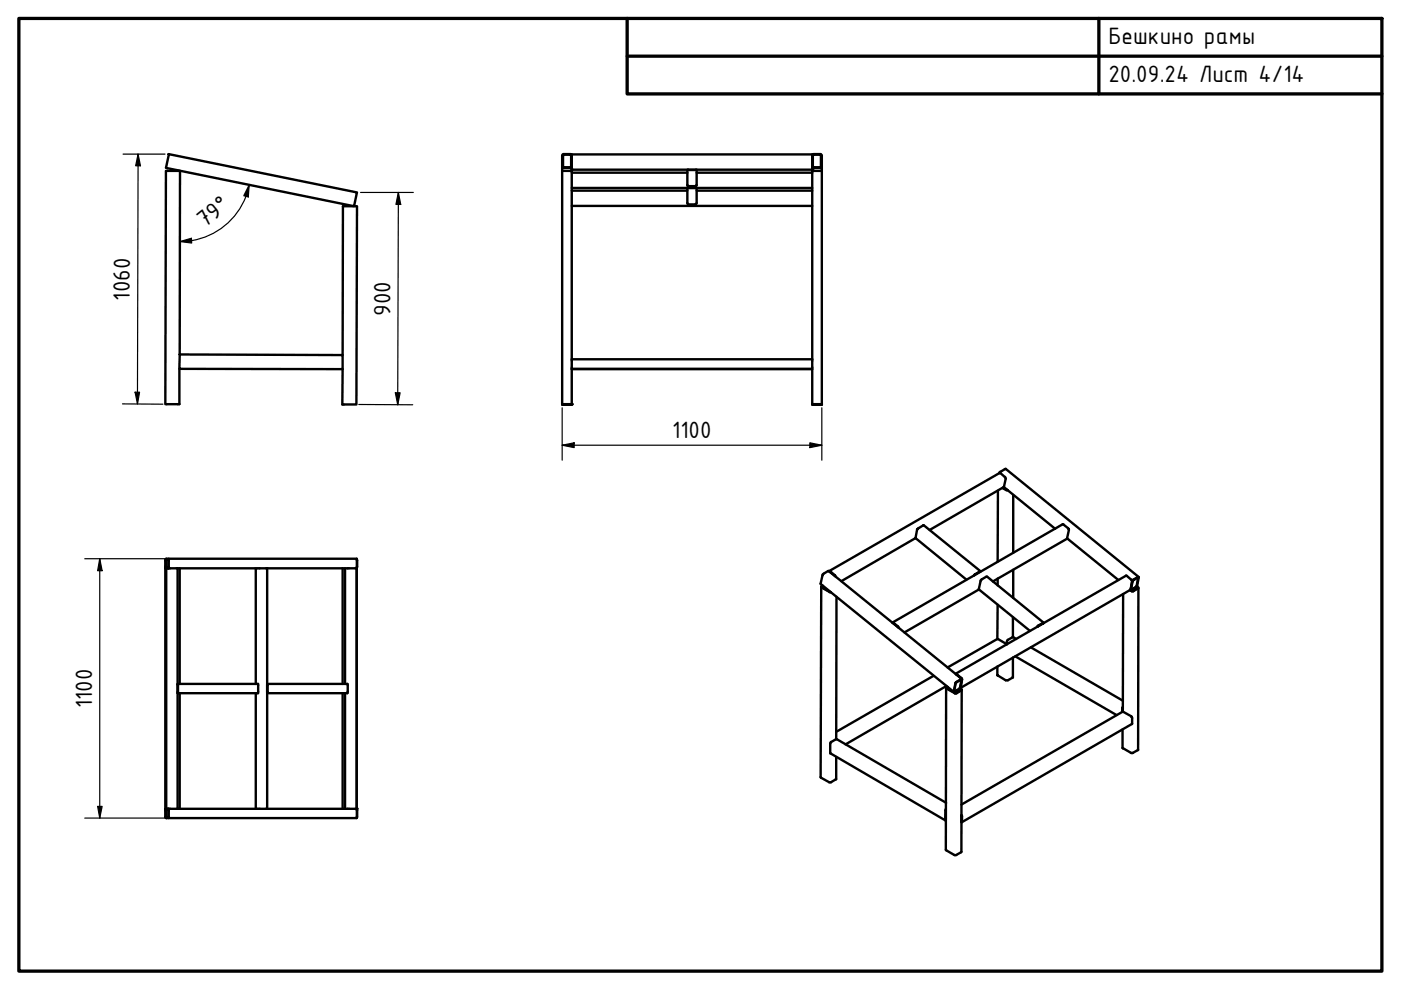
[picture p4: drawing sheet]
<svg xmlns="http://www.w3.org/2000/svg" width="297mm" height="210mm" viewBox="0 0 297 210" stroke-linecap="round" stroke-linejoin="round" font-family="sans-serif">
<defs><g id="words">
<g font-size="5.4">
<text x="235" y="9.4">Бешкино рамы</text>
<text x="235" y="17.4">20.09.24 Лист 4/14</text>
<text x="43.5" y="48.3" transform="rotate(-39 43.5 48.3)">79°</text>
<text x="27.6" y="63.7" transform="rotate(-90 27.6 63.7)">1060</text>
<text x="82.8" y="67" transform="rotate(-90 82.8 67)">900</text>
<text x="142.5" y="92.8">1100</text>
<text x="19.6" y="150.1" transform="rotate(-90 19.6 150.1)">1100</text>
</g>
</g></defs>
<!-- layer: Visible (ISO) -->
<g fill="none" stroke="#000" stroke-width=".51">
<path d="M35.8 32.7l39.9 8.1-.6 2.9-39.9-8.1zM119.2 35.3l.2 .3h1.6l.2-.3M119.2 36.2v49.5M119.2 36.2h2M119.4 32.9h1.6v2.6l-1.6-.1zM121.2 33l-.2-.3h-1.6l-.1 .1-.1 3.4M121.2 39.8h51M121.2 36.6h24.5M121.2 36h51M145.7 36v3.3l.2 .2h1.7l.1-.2v-3.3M145.7 39.8v3.4l.2 .1h1.6l.2-.1v-3.4M145.9 36h1.7"/>
<path d="M145.9 39.8h.1M147.4 39.8h.2M147.7 36.6h24.5M172.2 35.3l.2 .3h1.7l.1-.3M172.2 33l.3-.3h1.6l.1 .3v3.2M172.2 36.2h2M172.4 32.9h1.7l-.1 2.6h-1.6zM174.2 36.2v49.5M121.2 43.7h51M121.2 40.4h24.5M147.7 40.4h24.5M38.1 75.2l.1-39h-3l-.1 49.5h2.9v-7.5"/>
<path d="M38.1 75.2l34.5 .1v3l-34.6-.1zM72.6 75.3l.1-31.6h3l-.1 42.1h-3v-7.5M121.2 78.2h51v-45.5h-51v53M121.2 78.3h51M121.2 76.2h51M172.2 78.2v7.5M119.2 85.7l.3 .1M119.2 85.7h.3M119.4 85.8h.1M119.4 85.7h.1M119.5 85.8h1.4M119.5 85.7h1.4"/>
<path d="M120.9 85.8h.2M120.9 85.7h.3M120.9 85.7h.2M121.2 85.7l-.3 .1M172.2 85.7l.3 .1M172.2 85.7h.3M172.3 85.8h.2M172.3 85.7h.2M172.5 85.8h1.4M172.5 85.7h1.4M173.9 85.8h.2M173.9 85.7h.3"/>
<path d="M173.9 85.7h.2M174.2 85.7l-.3 .1M35.2 118.8v-.3h40.4l.1 .3M35.2 118.7v1.5M35.2 118.5l-.1 .2v1.6l.1 .1M35.8 118.8v-.1h-.6v1.6h.6v-.1M35.8 118.5v.3M35.8 118.8v1.4M75.6 118.6l.1 .2M75.7 118.8v1.4M194.1 114.1l-15.7 9.1M197.1 112.4l15.8-9.1 .3-1.8-.1-.4-1.2-.9-36.1 20.9"/>
<path d="M211.6 104l-.1 15.1M211.8 100.3l.2-.3 1.2-.6 28.2 22.9M212.5 103.5l.9 .4h.3M212.7 103.4l.9 .5M212.9 103.3l10.8 8.8M214.8 104.9v12.3M226.3 114.1l10.8 8.9M35.2 120.2v51.3M35.8 120.2v.3M37.7 120.5v51M38.1 120.5v24.5M54.2 120.5v24.5"/>
<path d="M56.6 120.5v51M72.6 120.5v24.5M73.2 120.5v24.5M75.6 120.5v51M75.6 120.5h-40.5v51h40.5M75.7 120.2l-.1 .3M75.7 120.2l-.1 .2M174.1 124.4l-.1 40.4 1.8 1.1h.3l1.2-.7v-4.7M174.4 124.2l-.3 .2 .1 .2 1.7 1h.2M174.5 124.2l-.3 .3 1.9 1M175.8 121.1h.2l1.2 1.1M175.9 121.2l1.1 .9"/>
<path d="M177.4 126.5l-.1 30.2M189.2 132h.2l1 .8 .2 .3M189.3 132.1l1.1 .9M207.5 125l-15.7 9.1M207.8 121.3l-1.2 .7M207.9 121.1l-12.1-9.7-1.1 .6-.3 .3-.3 1.8 10.8 8.8M207.9 121.2l-.1-.1-1.1 .7-.2 .2M210.5 123.3l15.8-9.1 .3-1.8-.1-.4-1.2-.8-36.1 20.8M211.5 135.5l1.9 1.1M211.5 135.5l-10.6 6M211.5 122.7v1.4M211.5 128.2v7.3"/>
<path d="M214.8 139.4l-.1 4.3-1 .5h-.5l-1.7-1v-1.9M214.8 130.9v4.1M214.8 120.8v6M215.3 139.2l21.4 12.4M215.5 135.5l-.7-.5-1.2 .8-.1 .8M218.6 137.3l19.5 11.3M221.2 132.2l-1.2 .6M221.3 132.1l-12-9.8-1.3 .6-.5 2.1 10.9 8.8M221.3 132.1h-.1l-1.3 .8M238.1 126v24.8M239.6 125.1h.1M239.6 125.1l-36 20.8"/>
<path d="M239.7 125l-.1 .1M240 123.3l.3-.4 1.1-.6-.4 2.1-1.2 .7-.1-.1M240 123.3l-.1-.4-1.1-.9-36.2 20.8M240 123.3l-.3 1.7M240.2 123l1.2-.5-.4 1.8-1.2 .7zM240.9 124.4l.3 .3-1 .6-.6-.2M241 124.4l.4 .2v.1l-1.1 .7-.8-.3M241.4 124.7l-.1 34.3-1.1 .7h-.4l-1.8-1.1v-3.9M37.7 145.1v.2M37.7 146.7v.1M37.7 145.3v-.3h17v2h-17v-.3M37.7 145.3v1.4"/>
<path d="M38.1 147v24.5M54.2 147v24.5M56.6 146.7v.1M56.6 145.1v.2M56.6 145h17.1v1.8v.2h-17.1zM72.6 147v24.5M73.2 147v24.5M197.9 143.3l-20.6 11.9M200.6 145.9l-.1 34.3 1.9 1.1h.3l1.1-.7 .1-34.3M200.7 145.5l-21.4 12.3M200.9 145.6l-.3 .2 .1 .2 1.7 1h.4l1.1-.7-.4-.3M201 145.7l-.2 .3 1.8 1 1.2-.7-.3-.2"/>
<path d="M202.6 144.7l1.4-.7-.4 2-1.4 .8zM202.6 142.9l.2-.1 1 .9 .2 .4M202.8 144.7l1-.6-.3 1.9-1.2 .7zM202.8 143l1 .9M204 144l-28.3-22.9-1.3 .7-.3 2.1 28.1 22.8M238.1 150.1l-.1 .7M238.1 149.9l-.2 .1v.9M35.2 171.7v1.8M35.2 171.5v.3M35.2 171.5l-.1 .2v1.6l.1 .2M35.8 171.8v-.2h-.6v1.7h.6v-.1M35.8 173.2v.3"/>
<path d="M35.8 171.5v.3M35.8 171.8v1.4M75.6 171.5l.1 .3M75.6 171.6l.1 .2M75.7 173.2l-.1 .3h-40.4M75.7 173.2l-.1 .1M75.7 171.8v1.4M200.5 171.5l-.1 2.3 .1 .2M200.5 171.7v2.1M200.6 170.2l-23.2-13.5-1.3 .6-.1 .3v2.1l24.5 14.3M203.8 172.9v.1M203.8 172.8l.2 .1v1.4h-.2"/>
<path d="M203.8 170.6l34.3-19.8 1.9 1.2v1.5l-36.1 20.8M203.8 174.2h.1"/>
</g>
<g fill="#000">
<circle cx="121.2" cy="36" r=".25"/>
<circle cx="172.2" cy="36" r=".25"/>
<circle cx="119.4" cy="85.8" r=".25"/>
<circle cx="119.4" cy="85.7" r=".25"/>
<circle cx="121.1" cy="85.8" r=".25"/>
<circle cx="121.1" cy="85.7" r=".25"/>
<circle cx="121.2" cy="85.7" r=".25"/>
<circle cx="172.3" cy="85.8" r=".25"/>
<circle cx="172.3" cy="85.7" r=".25"/>
<circle cx="174.1" cy="85.8" r=".25"/>
<circle cx="174.1" cy="85.7" r=".25"/>
<circle cx="35.1" cy="120.5" r=".25"/>
<circle cx="35.2" cy="120.5" r=".25"/>
<circle cx="35.1" cy="171.5" r=".25"/>
<circle cx="35.2" cy="173.2" r=".25"/>
<circle cx="35.2" cy="171.5" r=".25"/>
<circle cx="75.6" cy="171.5" r=".25"/>
</g>
<!-- layer: Border (ISO) -->
<path d="M4 3.9h289v202h-289zM133 3.9v16h160M133 11.9h160M233 3.9v16" fill="none" stroke="#000" stroke-width=".7"/>
<!-- layer: Dimension (ISO) -->
<g fill="none" stroke="#000" stroke-width=".25">
<path d="M26.1 32.7h8.9M29.3 32.7l.5 2.5h-1zM29.3 32.7l-.2 52.9M52.8 39.2l-.2 2.6-.9-.3zM52.8 39.2l-.7 2.4M38.2 51.2l2.4-.7v1zM40.6 51l-2.4 .2M52.1 41.6a15 15 0 0 1-11.5 9.4M76.5 40.8h11.1M84.5 40.8l.5 2.5h-1.1zM84.5 40.8l-.2 45M26 85.6l8.5 .1"/>
<path d="M28.6 83.2h1l-.5 2.4zM76.1 85.8h11.4M83.8 83.3h1l-.5 2.5zM119.2 94.4l2.5-.5v1zM119.2 94.4h55M119.2 86.5v11.1M171.7 93.9l2.5 .5-2.5 .5zM174.2 86.5v11.1M18 118.5h16.9M21.1 118.5l.6 2.5h-1zM21.1 118.5v55M18 173.5h16.9"/>
<path d="M20.7 171h1l-.6 2.5z"/>
</g>
<path d="M29.3 32.7l.5 2.5h-1zM38.2 51.2l2.4-.7v1zM52.8 39.2l-.2 2.6-.9-.3zM84.5 40.8l.5 2.5h-1.1zM28.6 83.2h1l-.5 2.4zM83.8 83.3h1l-.5 2.5zM119.2 94.4l2.5-.5v1zM171.7 93.9l2.5 .5-2.5 .5zM21.1 118.5l.6 2.5h-1zM20.7 171h1l-.6 2.5z" fill="#000"/>
<use href="#words"/>
</svg>
